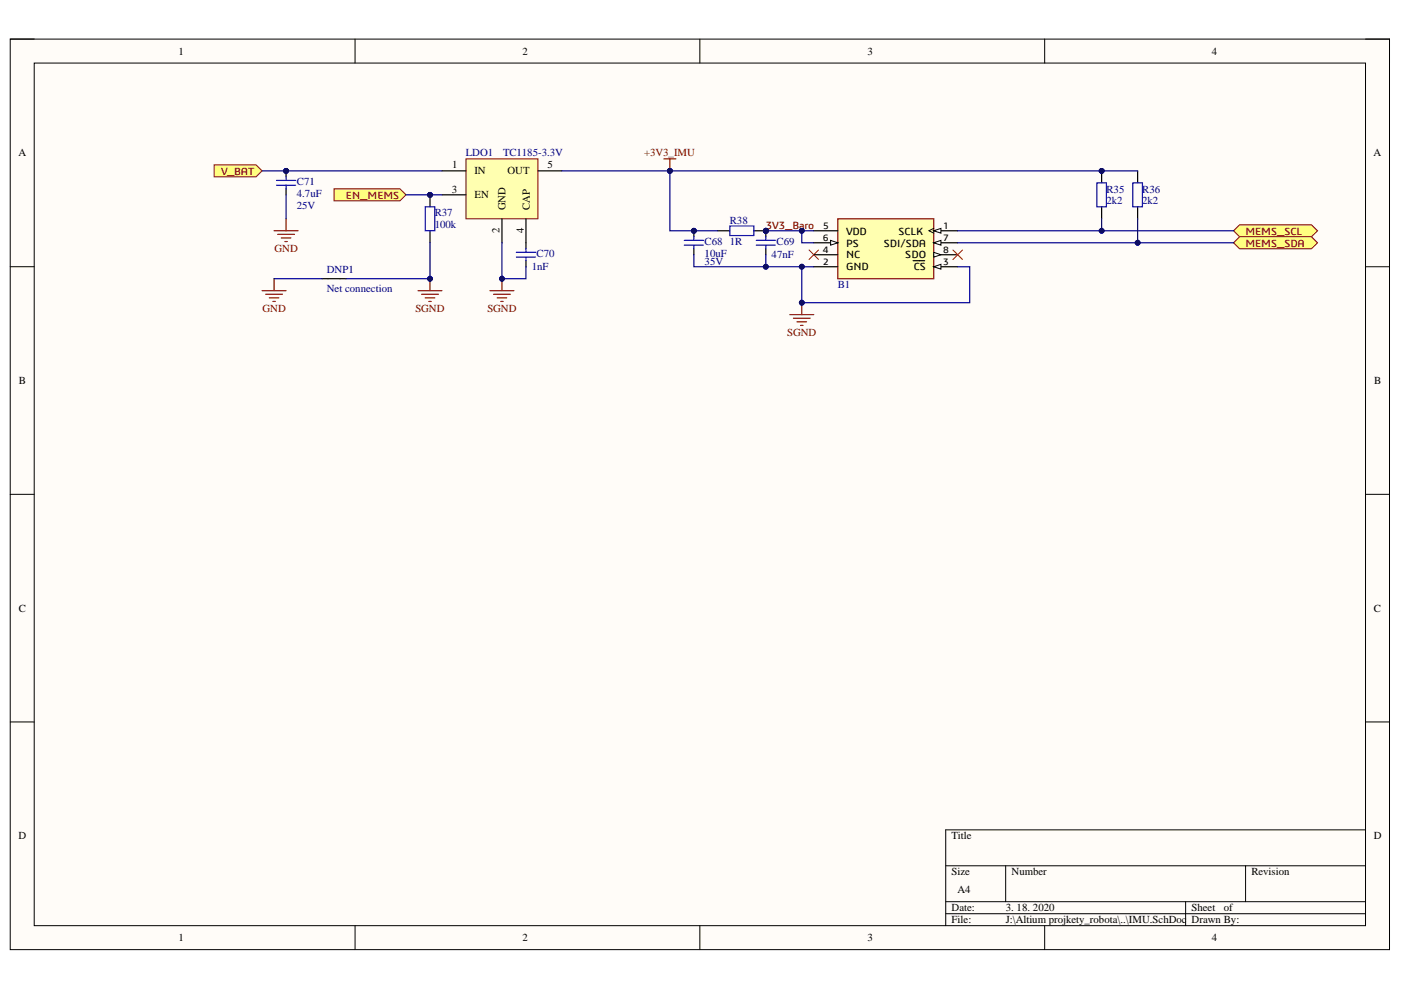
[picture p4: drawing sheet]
<svg xmlns="http://www.w3.org/2000/svg" width="297mm" height="210mm" viewBox="0 0 297 210" stroke-linecap="round" stroke-linejoin="round" font-family="sans-serif">
<defs><g id="words">
<g font-size="2.3">
<text x="37.9" y="11.6">1</text>
<text x="110.8" y="11.6">2</text>
<text x="184" y="11.6">3</text>
<text x="257" y="11.6">4</text>
<text x="3.9" y="33.2">A</text>
<text x="95.9" y="35.7">1</text>
<text x="116.1" y="35.7">5</text>
<text x="291.2" y="33.2">A</text>
<text x="95.8" y="40.8">3</text>
<text x="100.6" y="37">IN</text>
<text x="107.6" y="37">OUT</text>
<text x="100.6" y="42.1">EN</text>
<text x="107.2" y="44.6" transform="rotate(-90 107.2 44.6)">GND</text>
<text x="112.3" y="44.6" transform="rotate(-90 112.3 44.6)">CAP</text>
<text x="105.9" y="49.5" transform="rotate(-90 105.9 49.5)">2</text>
<text x="111" y="49.5" transform="rotate(-90 111 49.5)">4</text>
<text x="179.4" y="49.7">VDD</text>
<text x="179.4" y="52.3">PS</text>
<text x="187.4" y="52.3">SDI/SDA</text>
<text x="190.5" y="49.7">SCLK</text>
<text x="179.4" y="57.3">GND</text>
<text x="179.4" y="54.8">NC</text>
<text x="191.9" y="54.8">SDO</text>
<text x="193.7" y="57.3">CS</text>
<text x="4" y="81.4">B</text>
<text x="291.3" y="81.4">B</text>
<text x="4" y="129.7">C</text>
<text x="291.3" y="129.7">C</text>
<text x="3.9" y="178">D</text>
<text x="201.8" y="178">Title</text>
<text x="291.3" y="178">D</text>
<text x="201.8" y="185.6">Size</text>
<text x="214.5" y="185.6">Number</text>
<text x="265.3" y="185.6">Revision</text>
<text x="203" y="189.4">A4</text>
<text x="201.8" y="193.2">Date:</text>
<text x="201.8" y="195.8">File:</text>
<text x="213.2" y="193.2">3. 18. 2020</text>
<text x="213.2" y="195.8">J:\Altium projkety_robota\..\IMU.SchDoc</text>
<text x="252.6" y="193.2">Sheet</text>
<text x="252.6" y="195.8">Drawn By:</text>
<text x="259.5" y="193.2">of</text>
<text x="37.9" y="199.6">1</text>
<text x="110.8" y="199.6">2</text>
<text x="184" y="199.6">3</text>
<text x="257" y="199.6">4</text>
</g>
<g font-size="2.3" fill="#000080">
<text x="98.8" y="33.2">LDO1</text>
<text x="106.7" y="33.2">TC1185-3.3V</text>
<text x="62.9" y="39.3">C71</text>
<text x="62.9" y="41.8">4.7uF</text>
<text x="234.6" y="40.8">R35</text>
<text x="242.2" y="40.8">R36</text>
<text x="62.9" y="44.4">25V</text>
<text x="92.2" y="45.9">R37</text>
<text x="154.7" y="47.4">R38</text>
<text x="234.6" y="43.4">2k2</text>
<text x="242.2" y="43.4">2k2</text>
<text x="92.2" y="48.4">100k</text>
<text x="149.4" y="52">C68</text>
<text x="154.7" y="52">1R</text>
<text x="164.7" y="52">C69</text>
<text x="69.3" y="57.8">DNP1</text>
<text x="112.8" y="57.3">1nF</text>
<text x="113.8" y="54.5">C70</text>
<text x="149.4" y="56.3">35V</text>
<text x="149.4" y="54.5">10uF</text>
<text x="163.6" y="54.8">47nF</text>
<text x="69.3" y="61.9">Net connection</text>
<text x="177.6" y="61.1">B1</text>
</g>
<g font-size="2.3" fill="#800000">
<text x="136.6" y="33.2">+3V3_IMU</text>
<text x="46.9" y="37">V_BAT</text>
<text x="73.3" y="42.1">EN_MEMS</text>
<text x="58.2" y="53.5">GND</text>
<text x="162.3" y="48.5">3V3_Baro</text>
<text x="264.1" y="49.7">MEMS_SCL</text>
<text x="264.1" y="52.3">MEMS_SDA</text>
<text x="55.7" y="66.2">GND</text>
<text x="88.1" y="66.2">SGND</text>
<text x="103.3" y="66.2">SGND</text>
<text x="166.9" y="71.3">SGND</text>
</g>
<g font-size="2">
<text x="174.4" y="53.6">4</text>
<text x="174.5" y="51">6</text>
<text x="174.5" y="48.5">5</text>
<text x="200" y="53.6">8</text>
<text x="200" y="51">7</text>
<text x="200" y="48.5">1</text>
<text x="174.6" y="56.1">2</text>
<text x="200" y="56.1">3</text>
</g>
</g></defs>
<path d="M2.2 8.3h292.4v193h-292.4z" fill-rule="evenodd" fill="#fffcf8"/>
<path d="M2.2 8.3h292.4v193h-292.4z" fill="none" stroke="#000" stroke-width=".21"/>
<path d="M7.3 13.4h282.2v182.9h-282.2z" fill-rule="evenodd" fill="#fffcf8"/>
<g fill="none" stroke="#000" stroke-width=".21">
<path d="M2.2 8.3h5.1M7.3 13.4h282.2v182.9h-282.2zM75.3 8.3v5.1M148.4 8.3v5.1M221.5 8.3v5.1M289.5 8.3h5.1v5.1M2.2 56.5h5.1M289.5 56.6h5.1M2.2 104.8h5.1M289.5 104.8h5.1M2.2 153.1h5.1M289.5 153.1h5.1"/>
<path d="M289.5 175.9h-89v20.4M75.3 196.3v5M148.4 196.3v5M200.5 183.6h89M200.5 191.2h89M200.5 193.7h89M213.2 183.6v7.6M221.5 196.3v5M251.4 191.2v5.1M264.1 183.6v7.6M294.6 196.3v5"/>
</g>
<path d="M167.5 66.7h5M168.2 67.5h3.6M169 68.2h2M169.7 69h.6M170 64.2v2.5" fill="none" stroke="#800000" stroke-width=".25"/>
<circle cx="170" cy="64.2" r=".51" fill="#000080"/>
<circle cx="170" cy="64.2" r=".51" fill="none" stroke="#000080" stroke-width=".21"/>
<path d="M261.5 48.9l1.3-1.2h15.3l1.2 1.2-1.2 1.3h-15.3z" fill-rule="evenodd" fill="#ffff80"/>
<path d="M261.5 48.9l1.3-1.2h15.3l1.2 1.2-1.2 1.3h-15.3z" fill="none" stroke="#800000" stroke-width=".21"/>
<path d="M261.5 51.5l1.3-1.3h15.3l1.2 1.3-1.2 1.2h-15.3z" fill-rule="evenodd" fill="#ffff80"/>
<path d="M261.5 51.5l1.3-1.3h15.3l1.2 1.3-1.2 1.2h-15.3z" fill="none" stroke="#800000" stroke-width=".21"/>
<circle cx="233.6" cy="36.2" r=".51" fill="#000080"/>
<circle cx="233.6" cy="36.2" r=".51" fill="none" stroke="#000080" stroke-width=".21"/>
<path d="M233.6 36.2v2.6M233.6 43.8v2.6" fill="none" stroke="#000" stroke-width=".25"/>
<circle cx="233.6" cy="36.2" r=".51" fill="#000080"/>
<circle cx="233.6" cy="36.2" r=".51" fill="none" stroke="#000080" stroke-width=".21"/>
<path d="M232.6 38.8h2v5h-2zM240.2 38.8h2v5h-2z" fill="none" stroke="#00f" stroke-width=".25"/>
<path d="M241.2 36.2v2.6M241.2 43.8v2.6" fill="none" stroke="#000" stroke-width=".25"/>
<circle cx="162.4" cy="48.9" r=".51" fill="#000080"/>
<circle cx="162.4" cy="48.9" r=".51" fill="none" stroke="#000080" stroke-width=".21"/>
<path d="M159.8 48.9h2.6" fill="none" stroke="#000" stroke-width=".25"/>
<circle cx="162.4" cy="48.9" r=".51" fill="#000080"/>
<circle cx="162.4" cy="48.9" r=".51" fill="none" stroke="#000080" stroke-width=".21"/>
<path d="M152.2 48.9h2.5" fill="none" stroke="#000" stroke-width=".25"/>
<path d="M154.7 47.9h5.1v2h-5.1z" fill="none" stroke="#00f" stroke-width=".25"/>
<circle cx="162.4" cy="48.9" r=".51" fill="#000080"/>
<circle cx="162.4" cy="48.9" r=".51" fill="none" stroke="#000080" stroke-width=".21"/>
<path d="M162.4 48.9v1.3" fill="none" stroke="#000" stroke-width=".25"/>
<circle cx="162.4" cy="48.9" r=".51" fill="#000080"/>
<circle cx="162.4" cy="48.9" r=".51" fill="none" stroke="#000080" stroke-width=".21"/>
<path d="M162.4 52.7v1.3" fill="none" stroke="#000" stroke-width=".25"/>
<path d="M160.3 52h4.1M160.3 51h4.1M162.4 50.2v.8M162.4 52v.7" fill="none" stroke="#00f" stroke-width=".25"/>
<circle cx="147.1" cy="48.9" r=".51" fill="#000080"/>
<circle cx="147.1" cy="48.9" r=".51" fill="none" stroke="#000080" stroke-width=".21"/>
<path d="M147.1 48.9v1.3" fill="none" stroke="#000" stroke-width=".25"/>
<circle cx="147.1" cy="48.9" r=".51" fill="#000080"/>
<circle cx="147.1" cy="48.9" r=".51" fill="none" stroke="#000080" stroke-width=".21"/>
<path d="M147.1 52.7v1.3" fill="none" stroke="#000" stroke-width=".25"/>
<path d="M145.1 52h4M145.1 51h4M147.1 50.2v.8M147.1 52v.7" fill="none" stroke="#00f" stroke-width=".25"/>
<path d="M70.8 40h14l1.3 1.3-1.3 1.3h-14z" fill-rule="evenodd" fill="#ffff80"/>
<path d="M70.8 40h14l1.3 1.3-1.3 1.3h-14z" fill="none" stroke="#800000" stroke-width=".21"/>
<path d="M91.2 59.1v2.5M88.6 61.6h5.1M89.4 62.4h3.5M90.2 63.2h2M90.9 63.9h.5" fill="none" stroke="#800000" stroke-width=".25"/>
<circle cx="91.2" cy="59.1" r=".51" fill="#000080"/>
<circle cx="91.2" cy="59.1" r=".51" fill="none" stroke="#000080" stroke-width=".21"/>
<path d="M106.4 59.1v2.5M103.9 61.6h5.1M104.6 62.4h3.6M105.4 63.2h2M106.2 63.9h.5" fill="none" stroke="#800000" stroke-width=".25"/>
<circle cx="106.4" cy="59.1" r=".51" fill="#000080"/>
<circle cx="106.4" cy="59.1" r=".51" fill="none" stroke="#000080" stroke-width=".21"/>
<path d="M68.3 59.1h5.1M111.5 51.5v1.2M111.5 55.3v1.3" fill="none" stroke="#000" stroke-width=".25"/>
<path d="M109.5 54.5h4M109.5 53.5h4M111.5 52.7v.8M111.5 54.5v.8" fill="none" stroke="#00f" stroke-width=".25"/>
<path d="M58.1 59.1v2.5M55.6 61.6h5.1M56.3 62.4h3.6M57.1 63.2h2M57.9 63.9h.5" fill="none" stroke="#800000" stroke-width=".25"/>
<path d="M98.8 33.7h15.3v12.7h-15.3z" fill-rule="evenodd" fill="#ffffb0"/>
<path d="M98.8 33.7h15.3v12.7h-15.3z" fill="none" stroke="#800000" stroke-width=".21"/>
<path d="M93.7 36.2h5.1M114.1 36.2h5M93.7 41.3h5.1M106.4 46.4v5.1M111.5 46.4v5.1" fill="none" stroke="#000" stroke-width=".25"/>
<circle cx="91.2" cy="41.3" r=".51" fill="#000080"/>
<circle cx="91.2" cy="41.3" r=".51" fill="none" stroke="#000080" stroke-width=".21"/>
<path d="M91.2 41.3v2.5" fill="none" stroke="#000" stroke-width=".25"/>
<circle cx="91.2" cy="41.3" r=".51" fill="#000080"/>
<circle cx="91.2" cy="41.3" r=".51" fill="none" stroke="#000080" stroke-width=".21"/>
<path d="M91.2 48.9v2.6" fill="none" stroke="#000" stroke-width=".25"/>
<path d="M90.2 43.8h2v5.1h-2z" fill="none" stroke="#00f" stroke-width=".25"/>
<path d="M171.5 53l2.1 2M173.6 53l-2.1 2" fill="none" stroke="#f00" stroke-width=".21"/>
<path d="M45.4 35h8.9l1.3 1.2-1.3 1.3h-8.9z" fill-rule="evenodd" fill="#ffff80"/>
<path d="M45.4 35h8.9l1.3 1.2-1.3 1.3h-8.9z" fill="none" stroke="#800000" stroke-width=".21"/>
<path d="M140.8 33.7h2.5M142 33.7v2.5" fill="none" stroke="#800000" stroke-width=".25"/>
<circle cx="142" cy="36.2" r=".51" fill="#000080"/>
<circle cx="142" cy="36.2" r=".51" fill="none" stroke="#000080" stroke-width=".21"/>
<path d="M177.6 46.4h20.4v12.7h-20.4z" fill-rule="evenodd" fill="#ffffb0"/>
<path d="M177.6 46.4h20.4v12.7h-20.4z" fill="none" stroke="#800000" stroke-width=".25"/>
<path d="M172.5 56.6h5.1M198 54h5.1" fill="none" stroke="#000" stroke-width=".25"/>
<path d="M198 53.5l1.5 .5-1.5 .5z" fill="#f8fcff"/>
<path d="M198 53.5l1.5 .5-1.5 .5z" fill="none" stroke="#000" stroke-width=".21"/>
<path d="M172.5 48.9h5.1M198 51.5h5.1" fill="none" stroke="#000" stroke-width=".25"/>
<path d="M198 51.5l1.5-.5v1z" fill="#f8fcff"/>
<path d="M198 51.5l1.5-.5v1z" fill="none" stroke="#000" stroke-width=".21"/>
<path d="M172.5 51.5h5.1" fill="none" stroke="#000" stroke-width=".25"/>
<path d="M176.1 51l1.5 .5-1.5 .5z" fill="#f8fcff"/>
<path d="M176.1 51l1.5 .5-1.5 .5z" fill="none" stroke="#000" stroke-width=".21"/>
<path d="M198 56.6h5.1" fill="none" stroke="#000" stroke-width=".25"/>
<path d="M198 56.6l1.5-.6v1.1z" fill="#f8fcff"/>
<path d="M198 56.6l1.5-.6v1.1z" fill="none" stroke="#000" stroke-width=".21"/>
<path d="M193.6 55.3h2.4M198 48.9h5.1" fill="none" stroke="#000" stroke-width=".25"/>
<path d="M198 48.9l1.5-.5v1z" fill="#f8fcff"/>
<path d="M198 48.9l1.5-.5v1zM198 48.4l-1.1 .5 1.1 .5" fill="none" stroke="#000" stroke-width=".21"/>
<path d="M172.5 54h5.1" fill="none" stroke="#000" stroke-width=".25"/>
<circle cx="162.4" cy="48.9" r=".51" fill="#000080"/>
<circle cx="162.4" cy="48.9" r=".51" fill="none" stroke="#000080" stroke-width=".21"/>
<path d="M58.1 48.9h5.1M58.9 49.7h3.5M59.6 50.5h2.1M60.4 51.2h.5M60.7 46.4v2.5" fill="none" stroke="#800000" stroke-width=".25"/>
<circle cx="60.7" cy="36.2" r=".51" fill="#000080"/>
<circle cx="60.7" cy="36.2" r=".51" fill="none" stroke="#000080" stroke-width=".21"/>
<path d="M60.7 36.2v1.3" fill="none" stroke="#000" stroke-width=".25"/>
<circle cx="60.7" cy="36.2" r=".51" fill="#000080"/>
<circle cx="60.7" cy="36.2" r=".51" fill="none" stroke="#000080" stroke-width=".21"/>
<path d="M60.7 40v1.3" fill="none" stroke="#000" stroke-width=".25"/>
<path d="M58.6 39.3h4.1M58.6 38.3h4.1M60.7 37.5v.8M60.7 39.3v.7" fill="none" stroke="#00f" stroke-width=".25"/>
<path d="M55.6 36.2h38.1" fill="none" stroke="#000080" stroke-width=".25"/>
<circle cx="60.7" cy="36.2" r=".51" fill="#000080"/>
<circle cx="60.7" cy="36.2" r=".51" fill="none" stroke="#000080" stroke-width=".21"/>
<path d="M58.1 59.1h10.2M91.2 51.5v7.6h-17.8" fill="none" stroke="#000080" stroke-width=".25"/>
<circle cx="91.2" cy="59.1" r=".51" fill="#000080"/>
<circle cx="91.2" cy="59.1" r=".51" fill="none" stroke="#000080" stroke-width=".21"/>
<path d="M86.1 41.3h7.6" fill="none" stroke="#000080" stroke-width=".25"/>
<circle cx="91.2" cy="41.3" r=".51" fill="#000080"/>
<circle cx="91.2" cy="41.3" r=".51" fill="none" stroke="#000080" stroke-width=".21"/>
<path d="M106.4 51.5v7.6h5.1v-2.5" fill="none" stroke="#000080" stroke-width=".25"/>
<circle cx="106.4" cy="59.1" r=".51" fill="#000080"/>
<circle cx="106.4" cy="59.1" r=".51" fill="none" stroke="#000080" stroke-width=".21"/>
<path d="M119.1 36.2h22.9" fill="none" stroke="#000080" stroke-width=".25"/>
<circle cx="142" cy="36.2" r=".51" fill="#000080"/>
<circle cx="142" cy="36.2" r=".51" fill="none" stroke="#000080" stroke-width=".21"/>
<path d="M241.2 36.2h-99.2v12.7h10.2" fill="none" stroke="#000080" stroke-width=".25"/>
<circle cx="147.1" cy="48.9" r=".51" fill="#000080"/>
<circle cx="147.1" cy="48.9" r=".51" fill="none" stroke="#000080" stroke-width=".21"/>
<circle cx="142" cy="36.2" r=".51" fill="#000080"/>
<circle cx="142" cy="36.2" r=".51" fill="none" stroke="#000080" stroke-width=".21"/>
<circle cx="233.6" cy="36.2" r=".51" fill="#000080"/>
<circle cx="233.6" cy="36.2" r=".51" fill="none" stroke="#000080" stroke-width=".21"/>
<path d="M147.1 54v2.6h22.9" fill="none" stroke="#000080" stroke-width=".25"/>
<circle cx="170" cy="56.5" r=".51" fill="#000080"/>
<circle cx="170" cy="56.5" r=".51" fill="none" stroke="#000080" stroke-width=".21"/>
<circle cx="162.4" cy="56.5" r=".51" fill="#000080"/>
<circle cx="162.4" cy="56.5" r=".51" fill="none" stroke="#000080" stroke-width=".21"/>
<path d="M162.4 48.9h7.6" fill="none" stroke="#000080" stroke-width=".25"/>
<circle cx="170" cy="48.9" r=".51" fill="#000080"/>
<circle cx="170" cy="48.9" r=".51" fill="none" stroke="#000080" stroke-width=".21"/>
<circle cx="162.4" cy="48.9" r=".51" fill="#000080"/>
<circle cx="162.4" cy="48.9" r=".51" fill="none" stroke="#000080" stroke-width=".21"/>
<path d="M172.5 56.6h-2.5v7.6h35.6v-7.6h-2.5" fill="none" stroke="#000080" stroke-width=".25"/>
<circle cx="170" cy="56.5" r=".51" fill="#000080"/>
<circle cx="170" cy="56.5" r=".51" fill="none" stroke="#000080" stroke-width=".21"/>
<circle cx="170" cy="64.2" r=".51" fill="#000080"/>
<circle cx="170" cy="64.2" r=".51" fill="none" stroke="#000080" stroke-width=".21"/>
<path d="M172.5 48.9h-2.5v2.6h2.5" fill="none" stroke="#000080" stroke-width=".25"/>
<circle cx="170" cy="48.9" r=".51" fill="#000080"/>
<circle cx="170" cy="48.9" r=".51" fill="none" stroke="#000080" stroke-width=".21"/>
<path d="M203.1 51.5h58.4" fill="none" stroke="#000080" stroke-width=".25"/>
<circle cx="241.2" cy="51.5" r=".51" fill="#000080"/>
<circle cx="241.2" cy="51.5" r=".51" fill="none" stroke="#000080" stroke-width=".21"/>
<path d="M203.1 48.9h58.4" fill="none" stroke="#000080" stroke-width=".25"/>
<circle cx="233.6" cy="48.9" r=".51" fill="#000080"/>
<circle cx="233.6" cy="48.9" r=".51" fill="none" stroke="#000080" stroke-width=".21"/>
<path d="M60.7 41.3v5.1M162.4 54v2.6" fill="none" stroke="#000080" stroke-width=".25"/>
<circle cx="162.4" cy="56.5" r=".51" fill="#000080"/>
<circle cx="162.4" cy="56.5" r=".51" fill="none" stroke="#000080" stroke-width=".21"/>
<path d="M233.6 46.4v2.5" fill="none" stroke="#000080" stroke-width=".25"/>
<circle cx="233.6" cy="48.9" r=".51" fill="#000080"/>
<circle cx="233.6" cy="48.9" r=".51" fill="none" stroke="#000080" stroke-width=".21"/>
<path d="M241.2 46.4v5.1" fill="none" stroke="#000080" stroke-width=".25"/>
<circle cx="241.2" cy="51.5" r=".51" fill="#000080"/>
<circle cx="241.2" cy="51.5" r=".51" fill="none" stroke="#000080" stroke-width=".21"/>
<path d="M202 53l2.1 2M204.1 53l-2.1 2" fill="none" stroke="#f00" stroke-width=".21"/>
<use href="#words"/>
</svg>
